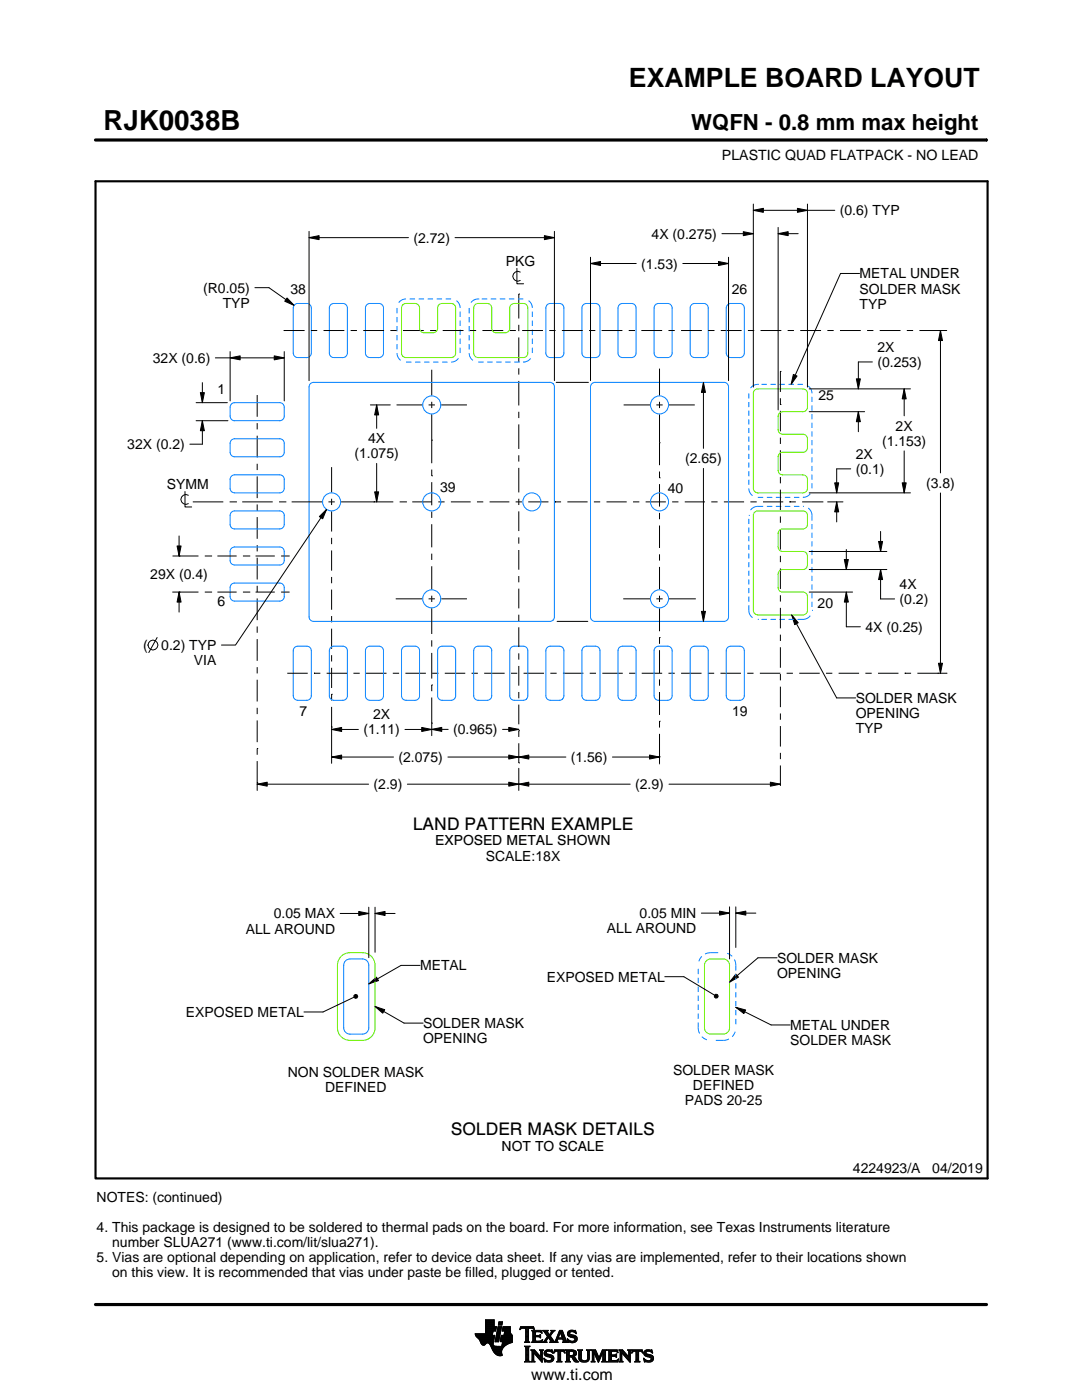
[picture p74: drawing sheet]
<svg xmlns="http://www.w3.org/2000/svg" width="216mm" height="279mm" viewBox="0 0 216 279" stroke-linecap="round" stroke-linejoin="round" font-family="sans-serif">
<defs><g id="words">
<text font-size="5.5" x="20.6" y="26">RJK0038B</text>
<text font-size="5.3" x="125.5" y="17.4">EXAMPLE BOARD LAYOUT</text>
<text font-size="4.4" x="137.9" y="26">WQFN - 0.8 mm max height</text>
<g font-size="3.5">
<text x="82.3" y="165.6">LAND PATTERN EXAMPLE</text>
<text x="90" y="226.6">SOLDER MASK DETAILS</text>
</g>
<text font-size="3.2" x="106" y="275.3">www.ti.com</text>
<g font-size="2.8">
<text x="144.1" y="32">PLASTIC QUAD FLATPACK - NO LEAD</text>
<text x="130" y="47.6">4X (0.275)</text>
<text x="167.6" y="43">(0.6) TYP</text>
<text x="82.5" y="48.4">(2.72)</text>
<text x="100.9" y="53.1">PKG</text>
<text x="128" y="53.6">(1.53)</text>
<text x="40.6" y="58.4">(R0.05)</text>
<text x="57.9" y="58.6">38</text>
<text x="146" y="58.7">26</text>
<text x="171.5" y="55.6">METAL UNDER</text>
<text x="171.5" y="58.6">SOLDER MASK</text>
<text x="44.4" y="61.4">TYP</text>
<text x="171.5" y="61.6">TYP</text>
<text x="175.1" y="70.2">2X</text>
<text x="30.5" y="72.4">32X (0.6)</text>
<text x="175.1" y="73.2">(0.253)</text>
<text x="43.4" y="78.6">1</text>
<text x="163.3" y="79.9">25</text>
<text x="25.4" y="89.6">32X (0.2)</text>
<text x="73.5" y="88.5">4X</text>
<text x="176" y="89">(1.153)</text>
<text x="178.7" y="86">2X</text>
<text x="70.7" y="91.5">(1.075)</text>
<text x="136.7" y="92.5">(2.65)</text>
<text x="170.8" y="91.6">2X</text>
<text x="170.8" y="94.6">(0.1)</text>
<text x="33.3" y="97.7">SYMM</text>
<text x="87.8" y="98.1">39</text>
<text x="133.2" y="98.4">40</text>
<text x="184.8" y="97.4">(3.8)</text>
<text x="30" y="115.6">29X (0.4)</text>
<text x="179.5" y="117.5">4X</text>
<text x="43.4" y="120.9">6</text>
<text x="163.2" y="121.4">20</text>
<text x="179.5" y="120.5">(0.2)</text>
<text x="28.6" y="129.7">(</text>
<text x="32.2" y="129.7">0.2) TYP</text>
<text x="172.7" y="126.1">4X (0.25)</text>
<text x="38.7" y="132.7">VIA</text>
<text x="59.8" y="142.8">7</text>
<text x="74.5" y="143.6">2X</text>
<text x="146.1" y="142.8">19</text>
<text x="170.7" y="140.3">SOLDER MASK</text>
<text x="170.7" y="143.3">OPENING</text>
<text x="72.5" y="146.6">(1.11)</text>
<text x="90.4" y="146.6">(0.965)</text>
<text x="170.7" y="146.3">TYP</text>
<text x="79.5" y="152.1">(2.075)</text>
<text x="113.9" y="152.1">(1.56)</text>
<text x="74.5" y="157.5">(2.9)</text>
<text x="126.7" y="157.5">(2.9)</text>
<text x="86.9" y="168.7">EXPOSED METAL SHOWN</text>
<text x="96.9" y="171.7">SCALE:18X</text>
<text x="54.6" y="183.3">0.05 MAX</text>
<text x="127.6" y="183.2">0.05 MIN</text>
<text x="49" y="186.3">ALL AROUND</text>
<text x="121.1" y="186.2">ALL AROUND</text>
<text x="83.8" y="193.7">METAL</text>
<text x="109.1" y="195.9">EXPOSED METAL</text>
<text x="155" y="192.1">SOLDER MASK</text>
<text x="155" y="195.1">OPENING</text>
<text x="37.1" y="203">EXPOSED METAL</text>
<text x="84.4" y="205.2">SOLDER MASK</text>
<text x="84.4" y="208.2">OPENING</text>
<text x="157.7" y="205.6">METAL UNDER</text>
<text x="157.7" y="208.6">SOLDER MASK</text>
<text x="57.4" y="215">NON SOLDER MASK</text>
<text x="134.3" y="214.6">SOLDER MASK</text>
<text x="64.9" y="218">DEFINED</text>
<text x="136.6" y="220.6">PADS 20-25</text>
<text x="138.3" y="217.6">DEFINED</text>
<text x="100.1" y="229.7">NOT TO SCALE</text>
<text x="19.3" y="239.9">NOTES: (continued)</text>
<text x="170.2" y="234.2">4224923/A</text>
<text x="186" y="234.2">04/2019</text>
<text x="19.3" y="245.9">4. This package is designed to be soldered to thermal pads on the board. For more information, see Texas Instruments literature</text>
<text x="19.3" y="251.9">5. Vias are optional depending on application, refer to device data sheet. If any vias are implemented, refer to their locations shown</text>
<text x="22.4" y="248.9">number SLUA271 (www.ti.com/lit/slua271).</text>
<text x="22.4" y="254.9">on this view. It is recommended that vias under paste be filled, plugged or tented.</text>
</g>
</g></defs>
<g fill="none" stroke="#000" stroke-width=".2">
<path d="M19.1 27.9h177.7M196.8 27.7v.5M50.9 57.4h2.8l5 3.5M57.3 59.5l1.4 1.4-1.9-.8zM61.7 47.4l2-.4v.8zM61.7 46.2v29.8M61.7 47.4h19.8M90.8 47.4h19.8M103.1 53.6v3h1.4M103.5 58.7h.1M103.5 58.7v4.9M103.8 54.3a.98 .98 0 0 0-1.5 .8 .98 .98 0 0 0 1.5 .9"/>
<path d="M108.6 47l2 .4-2 .4zM110.6 46.2v29.8M117.8 52.6l2-.4v.8zM117.8 51.3v24.7M117.8 52.6h9.2M136.2 52.6h9.2M143.4 52.2l2 .4-2 .4zM144 46.6h6.3M145.4 51.3v24.7M148.3 46.2l2 .4-2 .4zM150.3 42l2-.4v.8zM150.3 40.7v36.6"/>
<path d="M150.3 42h16.3M155.3 46.6l2-.4v.8zM155.3 45.4v36.4M155.3 46.6h4M159.1 41.6l2 .4-2 .4zM161.1 40.7v36.6M171.5 54.6h-3.8l-9.8 22.1M40 78.4h.8l-.4 2zM40.4 76.4v4M43 71.4h13.7M45.9 71.4l2-.4v.8zM45.9 70.2v9.8"/>
<path d="M51.3 78.8v4.4M54.7 71l2 .4-2 .4zM56.6 66h.1M56.6 66h4.2M56.7 70.2v9.8M62 66h1.3M64.6 66h4.1M70 66h1.2M72.5 66h4.1M77.9 66h1.3M80.4 66h4.2M85.8 66h1.3"/>
<path d="M86.1 73.8v5.1M88.3 66h4.2M93.7 66h1.3M96.3 66h4.1M101.7 66h1.2M103.5 64.8v1.3M103.5 67.3v4.9M103.5 73.5v1.3M103.5 76v4.9M104.2 66h4.1M109.6 66h1.3M111 76.3h6.4"/>
<path d="M112.1 66h4.2M117.5 66h1.3M120 66h4.2M125.5 66h1.2M128 66h4.1M131.6 73.6v5.3M133.4 66h1.2M135.9 66h4.2M140.4 76.3l.4 2h-.8zM140.4 76.3v13.2M141.3 66h1.3M143.8 66h4.2"/>
<path d="M149.2 66h1.3M151.8 66h4.1M155.7 74.1h.1M155.7 74.1v4.1M155.7 79.5v1.2M157.2 66h1.2M158.3 74.7l.7 .3-1.1 1.7zM159.7 66h4.1M161.5 77.6h20.2M165.1 66h1.2M167.6 66h4.2M170.9 75.6h.8l-.4 2z"/>
<path d="M173 66h1.3M174.1 72.2h-2.8v5.4M175.5 66h4.2M180.4 77.6l.4 2h-.8zM180.4 77.6v5.4M180.9 66h1.3M183.5 66h5.4M187.7 66l.4 2h-.8zM187.7 66v28.4M36.9 98.1v3.1h1.3M37.6 98.8a.98 .98 0 0 0-1.5 .9 .98 .98 0 0 0 1.5 .8M39.1 80.4h6.3"/>
<path d="M39.1 84h6.4M40.4 84l.4 2h-.8zM40.4 84v4.6h-2.5M51.3 84.4v1.3M51.3 87v4.3M51.3 92.6v1.2M51.3 95.1v4.3M66.2 93.2v5.1M66.2 99.5v1.3M73.9 80.8h4M74.8 98.2h.8l-.4 2zM75.2 80.8l.4 2h-.8z"/>
<path d="M75.2 80.8v4.7M75.2 92.5v7.7M79.1 80.8h5.2M85.5 80.8h1.3M86.1 95h.1M86.1 87.8h.1M86.1 80.2v1.2M86.1 82.7v9.8M86.1 93.7v1.3M86.1 96.2v4.6M88 80.8h5.2M103.5 82.2v1.2"/>
<path d="M103.5 84.7v4.9M103.5 90.9v1.2M103.5 93.4v4.9M103.5 99.5v1.3M124.4 80.8h5.3M131 80.8h1.2M131.6 95.4h.1M131.6 88.4h.1M131.6 80.2v1.2M131.6 82.7v10.1M131.6 94.1v1.3M131.6 96.6v4.5"/>
<path d="M133.5 80.8h5.1M140.4 93.5v30.5M155.7 80.7h.1M155.7 82v4.1M155.7 87.3v1.3M155.7 89.9v4M155.7 95.2v1.3M155.7 97.7v4.1M161.5 98.4h20.2M161.5 82.2h11M166.6 96.4h.8l-.4 2zM169.8 93.6h-2.8v4.8"/>
<path d="M171.3 82.2l.4 2h-.8zM171.3 82.2v4M180 96.4h.8l-.4 2zM180.4 90v8.4M187.7 98.4v36M34.4 118.2h5.2M34.5 111h5.1M35.3 109h.8l-.4 2zM35.7 118.2l.4 2h-.8zM35.7 107v4M35.7 118.2v4M35.8 118.2h.1"/>
<path d="M35.8 111h.1M38.5 100.2h6.1M40.9 118.2h1.2M40.9 111h1.2M42.1 118.2h.1M42.1 111h.1M43.4 118.2h3.8M43.4 111h3.8M45.8 100.2h1.3M47.1 100.2h.1M48.3 100.2h6.1M48.5 118.2h1.2"/>
<path d="M48.5 111h1.2M49.7 118.2h.1M49.7 111h.1M51 118.2h3.8M51 111h3.8M51.3 100.7v1.2M51.3 103.2v4.3M51.3 108.8v1.2M51.3 111.3v4.3M51.3 116.9v1.3M51.3 119.4v4.4M55.7 100.2h1.2"/>
<path d="M56.1 118.2h1.7M56.1 111h1.7M56.9 100.2h.1M58.2 100.2h6.1M63.7 103.1l1.5-1.4-.8 1.8zM65.2 101.7l-18.2 27h-2.8M65.5 100.2h1.3M66.2 102v4.1M66.2 107.3v1.3M66.2 109.9v4M66.2 115.1v1.3M66.2 117.7v4"/>
<path d="M68.1 100.2h10.4M74.5 100.2h.1M79 119.5h5.3M79.7 100.2h1.3M81 100.2h.1M82.3 100.2h3.9M85.5 119.5h1.3M86.1 102.1v1.3M86.1 104.6v4.6M86.1 110.5v1.2M86.1 113v4.6M86.1 118.9v1.2"/>
<path d="M87.5 100.2h1.2M88 119.5h5.2M90 100.2h3.9M95.2 100.2h1.2M97.7 100.2h3.9M102.9 100.2h1.2M103.5 102v4M103.5 107.2v1.3M103.5 109.8v3.9M103.5 115v1.2M103.5 117.5v3.9M105.4 100.2h4"/>
<path d="M110.7 100.2h.1M110.7 100.2h1.3M113.2 100.2h4M118.5 100.2h1.3M121 100.2h4.1M124.4 119.5h5.3M126.3 100.2h1.3M128.8 100.2h4.1M131 119.5h1.2M131.6 102.4v1.2M131.6 104.9v4.5M131.6 110.6v1.3"/>
<path d="M131.6 113.1v4.5M131.6 118.9v1.2M133.5 119.5h5.3M134.1 100.2h1.3M136.6 100.2h4.1M141.9 100.2h1.3M144.4 100.2h4.1M149.7 100.2h1.3M152.3 100.2h4M155.7 103.1v1.2M155.7 105.6v4.1M155.7 110.9v1.3"/>
<path d="M155.7 113.4v4.1M155.7 118.8v1.3M157.5 100.2h.1M157.5 100.2h1.3M160.1 100.2h4M161.5 118.2h8.6M161.5 113.7h15.5M161.5 110.1h15.5M164.1 100.2h.1M165.1 100.2h3.1M167 100.2l.4 2h-.8zM167 100.2v4"/>
<path d="M168.5 111.7h.8l-.4 2zM168.9 118.2l.4 2h-.8zM168.9 118.2v6.9h2.8M168.9 109.7v4M175.3 108.1h.8l-.4 2zM175.7 113.7l.4 2h-.8zM175.7 113.7v5.8h2.8M175.7 106.1v4M31.4 127.2l-1.7 3M51.3 125v1.3M51.3 127.5v4.4M51.3 133.1v1.3"/>
<path d="M51.3 135.7v4.3M57.3 134.4h4.1M62.7 134.4h.1M62.7 134.4h1.2M65.2 134.4h4.1M66.2 138.6h.1M66.2 122.9v1.3M66.2 125.5v4M66.2 130.8v1.2M66.2 133.3v4M66.2 138.6v1.2M70.5 134.4h1.3"/>
<path d="M73 134.4h4.1M78.4 134.4h1.2M80.9 134.4h4.1M86.1 136.7h.1M86.1 121.4v5.1M86.1 127.8v1.2M86.1 130.3v5.1M86.1 136.7v1.2M86.1 139.2v7.6M86.2 134.4h1.3M88.8 134.4h4M94.1 134.4h1.3"/>
<path d="M96.6 134.4h4.1M102 134.4h1.2M103.5 122.7v1.2M103.5 125.2v3.9M103.5 130.4v1.2M103.5 132.9v3.9M103.5 138.1v1.3M104.5 134.4h4.1M109.8 134.4h1.3M111.2 124h6.1M112.3 134.4h4.1M117.7 134.4h1.2"/>
<path d="M120.2 134.4h4.1M125.5 134.4h1.3M128 134.4h4.1M131.6 127.2h.1M131.6 121.4v4.6M131.6 127.2v1.3M131.6 129.8v4.5M131.6 135.6v1.2M131.6 138.1v4.6M133.4 134.4h1.2M135.9 134.4h4.1M140 122h.8l-.4 2z"/>
<path d="M141.2 134.4h1.3M143.8 134.4h4M149.1 134.4h1.3M151.6 134.4h4.1M155.7 121.3v4.1M155.7 126.7v1.2M155.7 129.2v4.1M155.7 134.5v1.3M155.7 137v4.1M157 134.4h1.2M158 122.7l1.3 1.6-.7 .4zM158 122.7l8.9 16.6h3.8"/>
<path d="M159.5 134.4h4.1M164.8 134.4h1.3M167.3 134.4h4.1M172.7 134.4h1.2M175.2 134.4h4.1M180.5 134.4h.1M180.5 134.4h1.3M183.1 134.4h5.9M187.1 134.4h.1M187.3 132.4h.8l-.4 2zM51.3 156.5l2-.4v.8zM51.3 149.4h.1"/>
<path d="M51.3 156.2h.1M51.3 141.3v1.2M51.3 143.8v4.3M51.3 149.4v1.2M51.3 151.9v5.8M51.3 156.5h22.2M66.2 151.1l2-.4v.8zM66.2 145.6l2-.4v.8zM66.2 145.1h.1M66.2 141.1v11.2M66.2 151.1h12.3M66.2 145.6h5.3"/>
<path d="M81.3 156.5h44.4M84.1 145.2l2 .4-2 .4zM86.1 145.6l2-.4v.8zM86.1 144.3h.1M89.4 151.1h23.5M89.4 145.6h-8.6M100.3 145.6h3.2M101.5 156.1l2 .4-2 .4zM101.5 150.7l2 .4-2 .4zM101.5 145.2l2 .4-2 .4zM103.5 151.1l2-.4v.8zM103.5 156.5l2-.4v.8z"/>
<path d="M103.5 145.8h.1M103.5 152.3h.1M103.5 140.6v4M103.5 145.8v1.3M103.5 148.3v4M103.5 153.3v4.4M122.2 151.1h9.4M129.6 150.7l2 .4-2 .4zM131.6 143.9h.1M131.6 151h.1M131.6 143.9v1.3M131.6 146.5v6"/>
<path d="M133.5 156.5h22.2M153.7 156.1l2 .4-2 .4zM155.7 142.4v1.2M155.7 144.9v4.1M155.7 150.2v1.3M155.7 152.8v4.1M67.9 182.3h5.7M70.6 199l-6.1 3h-3.8M70.6 198.7l.3-.2h.3l.2 .4-.2 .3h-.3l-.3-.2zM71.6 181.9l2 .4-2 .4zM73.6 196.4l1.5-1.4 .4 .7zM73.6 181.1v10"/>
<path d="M74.8 182.3l2-.4v.8zM74.8 181.1v8.9M74.8 182.3h4M83.8 192.7h-3.8l-6.4 3.7M132.6 194.9h3.8l6.2 3.7M139.9 182.2h5.7M142.5 198.6l.3-.2 .4 .1 .1 .3-.1 .3-.4 .1-.3-.2zM143.6 181.8l2 .4-2 .4zM145.6 181v10.4M146.8 182.2l2-.4v.8zM146.8 181v8.1M146.8 182.2h4"/>
<path d="M146.8 194.4l.6 .6-1.8 1zM155 191.1h-3.8l-5.6 4.9M74.8 200.9l2 .6-.4 .7zM74.8 200.9l5.8 3.3h3.8M146.8 201l2 .6-.4 .7zM146.8 201l7.1 3.6h3.8M94.8 266.2h3.5M94.8 266.3h3.5M94.9 266.4h3.3M94.9 266.5h3.8l-.2 1.2M94.9 266.5h3.8M95 266.6h3.7"/>
<path d="M95 266.7h3.7M95.1 266.8h3.6M95.2 266.9h3.4M95.3 267h3.3M95.4 267.1h3.2M95.5 267.2h3.1M95.6 267.3h3M95.7 267.4h2.8M95.7 267.5h2.8M95.8 267.6h2.7M95.8 267.7h2.7M95.9 267.8h2.6"/>
<path d="M95.9 267.9h2.5M95.9 268h2.5M96 268h1.1M96 268.1h1M96.1 268.2h.8M96.1 268.3h.7M96.2 268.4h.6M96.3 268.4h.4M96.9 266.1h1.4M96.9 266h1.4M96.9 265.9h1.4M96.9 265.8h1.5"/>
<path d="M96.9 265.7h1.5M96.9 264.7l2.2 .1-.2 .9h-.5l-.2 .8M96.9 265.6h2M96.9 265.5h2M96.9 265.4h2M96.9 265.3h2.1M96.9 265.2h2.1M96.9 265.1h2.1M96.9 265h2.1M96.9 264.9h2.1M96.9 264.8h2.2M96.9 264.6h1.7"/>
<path d="M96.9 264.5h1.7M96.9 264.4h1.7M96.9 264.3h1.7M96.9 264.2h1.7M96.9 264.1h1.7M96.9 264h1.7M96.9 263.9h1.7M96.9 263.8h1.7M96.9 263.7h1.7M96.9 263.6h1.7M96.9 263.5h1.7M96.9 263.4h1.7"/>
<path d="M97.5 268h.9M97.6 268.1h.8M97.7 268.2h.7M97.7 268.3h.7M97.8 268.4h.6M97.9 268.5h.6M97.9 268.6h.7M98 268.7h1.1M98 268.8h2.6M98 268.8h2.5M98.1 268.9h2.3M98.1 269h2.3"/>
<path d="M98.1 269.1h2.2M98.2 269.2h2.1M98.2 269.2h2M98.2 269.3h2M98.3 269.4h1.9M98.3 269.5h1.8M98.4 269.6h1.7M98.4 268v.4l.3 .2 2 .1M98.5 269.7h1.6M98.5 267.7l-.1 .3M98.5 269.8h1.6M98.6 269.9h1.5"/>
<path d="M98.6 264.8v-1.4h-1.7v2.8h-2.1l.1 .3 .8 .9 .6 1h.4l.5-.4 .4 .1 1 1.8 .8 .6h.8l-.1-1.1 .8-.9M98.6 270h1.5M98.7 270h1.4M98.8 270.1h1.3M98.8 267.7h.7M98.8 267.6h.7M98.8 267.5h.7M98.9 270.2h1.2M98.9 267.4h.7M98.9 267.3h.7M98.9 267.2h.7M98.9 267.1h.7"/>
<path d="M98.9 267h.7M98.9 270.3h1.3M99 266.9h.6M99 266.9h.7M99 266.8h.7M99 266.7h.7M99 266.6h.7M99 266.5h.7M99.1 270.4h1.1M99.1 266.4h.7M99.1 266.3h.7M99.1 266.2h.7"/>
<path d="M99.1 266.1h.7M99.1 266h.7M99.2 265.9h.7M99.2 265.8h.7M99.2 270.4h1M99.2 265.7h.7M99.2 265.6h.7M99.2 265.5h.7M99.3 265.4h.6M99.3 265.4h.7M99.3 265.3h.7M99.3 265.2h.7"/>
<path d="M99.3 265.1h.7M99.3 265h.7M99.4 270.5h.8M99.4 264.9h.7M99.4 264.8h.7M99.4 264.8h.7l-.6 3h-.7zM99.4 264.5l.2-.7h.7l-.2 .7h-.7M99.5 264.4h.6M99.5 264.3h.7M99.5 264.2h.7M99.5 264.1h.7M99.5 264h.7"/>
<path d="M99.5 263.9h.7M99.6 263.8h.7M99.8 270.6h.1M99.8 267.7h2.4M99.8 267.6h2.4M99.8 267.5h2.4M99.9 267.4h2.3M99.9 267.3h2.3M99.9 267.2h2.3M99.9 267.1h2.3M99.9 267h2.3M99.9 266.9h2.3"/>
<path d="M100 266.9h2.2M100 266.8h2.2M100 266.7h2.2M100 266.6h2.2M100 266.5h2.2M100.1 268.6h.7M100.2 268.5h.7M100.2 268.4h.8M100.2 268.4h.9M100.2 268.3h1M100.2 268.2h1.2M100.2 265.6h1.6"/>
<path d="M100.2 268.1h1.4M100.2 265.5h1.6M100.2 268h1.6M100.3 265.4h1.5M100.3 268h1.7M100.3 267.9h1.9M100.3 265.3h1.5M100.3 267.8h1.9M100.3 265.2h1.5M100.3 265.1h1.5M100.3 265h1.5M100.4 264.9h1.4"/>
<path d="M100.4 264.8h1.4M100.6 266.5l.1-.8h-.5l.2-.9h1.4l.1 1.1 .3 .6v1.4l-1.3 .6M100.6 266.4h1.5M100.6 266.3h1.4M100.6 266.2h1.4M100.6 266.1h1.3M100.7 266h1.2M100.7 265.9h1.2M100.7 265.8h1.1M100.7 265.7h1.1M102.2 266.5h-2.2l-.2 1.1 .1 .2h.4l-.2 .9M103.7 265.3h.1"/>
<path d="M103.8 265.2h.2M103.8 265h2.8M103.8 264.9h2.7M103.9 264.8h2.6M104.7 267.8h1M104.7 271.8h1.1M104.7 268.7h1M104.8 267.7h.7M104.8 271.7h.8M104.9 265.2h.6M104.9 268.9h.6M104.9 267.6h.6"/>
<path d="M104.9 267.5l-.2 .3M104.9 267.5h.6M104.9 267.4h.6M104.9 267.3h.6M104.9 267.2h.6M104.9 267.1h.6M104.9 267h.6M104.9 266.8h.6M104.9 266.7h.6M104.9 266.6h.6M104.9 266.5h.6M104.9 266.4h.6"/>
<path d="M104.9 266.3h.6M104.9 266.2h.6M104.9 266.1h.6M104.9 265.9h.6M104.9 265.8h.6M104.9 265.7h.6M104.9 265.6h.6M104.9 265.5h.6M104.9 265.4h.6M104.9 265.3h.6M104.9 271.5h.6M104.9 269h.6"/>
<path d="M104.9 271.4h.6M104.9 271.4v-2.4l-.2-.4h1.1l-.3 .4v2.4M104.9 271.4l-.2 .4h1.1l-.3-.4M104.9 271.3h.6M104.9 271.2h.6M104.9 271.1h.6M104.9 271h.6M104.9 270.9h.6M104.9 270.8h.6M104.9 270.6h.6M104.9 270.5h.6M104.9 270.4h.6"/>
<path d="M104.9 270.3h.6M104.9 270.2h.6M104.9 270.1h.6M104.9 270h.6M104.9 269.9h.6M104.9 269.8h.6M104.9 269.6h.6M104.9 269.5h.6M104.9 269.4h.6M104.9 269.3h.6M104.9 269.2h.6M104.9 269.1h.6"/>
<path d="M105.5 267.5l.2 .3M105.5 267.5v-2.3l.7-.1 .4 .3-.1-.6h-2.6l-.1 .6 .4-.3 .7 .1v2.3M105.7 267.8h-1M105.9 271.8h.8M105.9 269.4h.8M106.1 269.5h.7M106.1 267.8h2M106.1 271.7h.5M106.2 269.6h.7M106.2 271.5h.3M106.2 265.6h1.8M106.2 269.8h.8"/>
<path d="M106.2 271.4h.3M106.2 271.4l-.3 .4h.8l-.2-.4M106.2 271.3h.3M106.2 271.2h.3M106.2 271.1h.3M106.2 271h.3M106.2 270.9h.3M106.2 270.8h.3M106.2 270.6h.3M106.2 270.5h.3M106.2 270.4h.3M106.2 270.3h.3"/>
<path d="M106.2 270.2h.3M106.2 270.1h.3M106.2 270h1M106.2 269.9h.9M106.2 269.8v1.6M106.2 269.8l-.3-.4h.8l1.2 1.4M106.3 267.7h1.8M106.3 265.7h1.8M106.3 267.6h.6M106.3 265.8h.6M106.3 267.5l-.2 .3M106.3 267.5h.5"/>
<path d="M106.3 267.4h.5M106.3 267.3h.5M106.3 267.2h.5M106.3 267.1h.5M106.3 267h.5M106.3 266.8h.5M106.3 266.7h1.6M106.3 266.6h1.6M106.3 266.5h.5M106.3 266.4h.5M106.3 266.3h.5M106.3 266.2h.5"/>
<path d="M106.3 266.1h.5M106.3 265.9h.5M106.4 265.2h.2M106.5 270h.1M106.5 270v1.4M106.5 265.3h.1M106.6 270.1h.7M106.7 270.2h.7M106.8 270.3h.7M106.8 265.9l.2-.1h.6l.6 .2-.2-.5h-1.9l.2 .3v1.7M106.8 265.9v.6h.8l.3-.2v.7M106.9 270.4h.7"/>
<path d="M107 270.5h.7M107.1 270.6h.7M107.2 270.8h1M107.3 270.9h.9M107.4 271h.8M107.5 271.1h.7M107.6 271.2h.6M107.6 266.5h.3M107.7 271.3h.5M107.7 269.4h.7M107.7 266.8h.2M107.7 267.6h.5"/>
<path d="M107.8 266.4h.1M107.8 271.4h.4M107.8 267h.1M107.8 265.8h.3M107.8 269.5h.5M107.9 271.5h.3M107.9 269.6h.3M107.9 267l-.3-.2h-.8l.1 .8h.9l.5-.2M107.9 269.8h.3M107.9 270.6h.3M107.9 270.5h.3M107.9 270.4h.3"/>
<path d="M107.9 270.3h.3M107.9 270.2h.3M107.9 270.1h.3M107.9 270h.3M107.9 269.9h.3M107.9 269.8v1M107.9 269.8l-.2-.4h.7l-.2 .4M108 271.7h.2M108 265.9h.1M108 267.5h.2M108.1 271.8h.1M108.1 266.1h.1"/>
<path d="M108.2 267.4h.1M108.2 269.8v2.1l-1.7-1.9M108.2 267.8h.9M108.3 267.4l-.2 .5-2-.1M108.3 265.6h1M108.5 267.7h.5M108.5 271.1l.8 .4h.5l.2-.2-.1-.3-1-.4-.3-.3 .1-.7 .8-.2 .5 .1 .2-.1 .1 .6-.9-.3-.3 .1-.1 .3 1.3 .4 .2 .6M108.5 271.1h.1M108.5 265.7h.7M108.5 271.2h.2M108.6 271.3h.2M108.6 270.1h.4"/>
<path d="M108.6 270h.4M108.6 270.2h.6M108.6 267.6h.4M108.6 271.4h.4M108.6 269.9h.4M108.6 270.3h1M108.6 265.8h.7M108.6 271.5h.8M108.6 269.8h.5M108.7 271.7h1.5M108.7 270.4h1.3M108.7 267.5h.3"/>
<path d="M108.7 271.8h.1M108.7 265.9h.6M108.7 269.6h1.5M108.8 267.4h.3M108.8 270.5h1.5M108.8 266.1h.6M108.8 269.5h1.4M108.8 267.3h.4M108.9 266.2h.6M108.9 267.2h.4M108.9 266.3h.6M108.9 270.6h1.5"/>
<path d="M109 267.1h.3M109 266.4h1M109.1 271.8h.9M109.1 269.4h.7M109.1 267h.9M109.1 266.5h.8M109.1 267.8h-.9M109.2 266.8h.8M109.2 266.6h.6M109.2 266.7h.7M109.2 266.7l-.6 .9-.4 .2M109.3 270.8h1.1"/>
<path d="M109.5 267.1h.6M109.6 267.2h.6M109.7 271.5h.7M109.7 267.3h.6M109.7 267.8l.2-.1-.5-.8-.4 .8 .1 .1M109.7 267.8h1.6M109.7 266.3h.4M109.7 267.4h.6M109.8 270.9h.7M109.8 266.2h.3M109.8 266.6l.9 1.2 1-2.3h.5l.8 2.1 .3 .2M109.8 267.5h.6"/>
<path d="M109.9 266.1h.3M109.9 269.8h.4M109.9 267.6h.6M109.9 267.7h.7M109.9 271.4h.5M109.9 265.9h.4M110 271h.5M110 265.6h.7M110 265.9l-.4 .5-.4-.6 .2-.3h-1.1l.9 1.2M110 265.9l.1-.2-.2-.2h.8l-.9 1.1M110 271.3h.5M110 265.8h.4"/>
<path d="M110 271.1h.5M110 271.2h.5M110.1 269.4h.1M110.1 265.7h.4M110.1 269.9h.2M110.2 270h.1M110.5 270h.1M110.5 269.9h.2M110.5 271.1l-.3 .6-.7 .2-.6-.2-.2 .1-.2-.7M110.5 269.8h.3M110.6 269.6h2.1M110.6 269.5h2"/>
<path d="M110.6 269.4h2M110.7 267.7h.5M110.8 267.6h.4M110.9 267.5h.3M110.9 267.4h.3M111 267.3h.3M111 267.2h1.8M111 267.1h1.8M111.1 267h.3M111.1 271.8h1M111.1 266.8h.4M111.2 266.7h.3"/>
<path d="M111.2 267.5l.1-.2h1l.1 .2M111.2 267.5v.3h.1M111.2 266.6h.3M111.3 266.5h.3M111.3 271.7h.6M111.3 266.4h.3M111.3 271.5h.6M111.3 267.8h-1.6M111.3 269.8h.6M111.4 266.3h.3M111.4 271.4h.5M111.4 271.4l-.1-1.7h-.4l-.4 .4 .2-.7h1.9l.1 .7-.4-.4h-.4v1.7"/>
<path d="M111.4 270.5h.5M111.4 270.4h.5M111.4 270.3h.5M111.4 270.2h.5M111.4 270.1h.5M111.4 270h.5M111.4 269.9h.5M111.4 271.4l-.3 .4h1l-.2-.4M111.4 271.3h.5M111.4 271.2h.5M111.4 271.1h.5M111.4 271h.5"/>
<path d="M111.4 270.9h.5M111.4 270.8h.5M111.4 270.6h.5M111.4 266.2h.3M111.4 266.1h.4M111.5 265.9h.9M111.5 265.8h.8M111.6 265.7h.7M111.6 265.6h.6M111.8 265.9l.4 1.1h-.8zM111.9 266.1h.5M111.9 266.2h.5"/>
<path d="M111.9 266.3h.6M112 266.4h.5M112 266.5h.6M112.1 266.6h.5M112.1 266.7h.6M112.1 266.8h.6M112.2 267h.5M112.2 267.8h1.1M112.3 267.3h.6M112.3 267.4h.6M112.4 267.5h.6M112.4 267.5v.3h-.2"/>
<path d="M112.4 269.8h.3M112.4 267.6h.6M112.4 267.7h.7M112.6 269.9h.1M112.6 270h.2M112.8 271.8h1M112.8 269.4h1.6M113 269.5h1.7M113 271.7h.7M113 269.6h1.9M113 271.5h.6M113 269.8h.6"/>
<path d="M113 271.4h.6M113 271.4l-.2 .4h1l-.2-.4M113 271.3h.6M113 271.2h.6M113 271.1h.6M113 271h.6M113 270.9h.6M113 270.8h1.5M113 270.6h1.6M113 270.5h1.8M113 270.4h.6M113 270.3h.6"/>
<path d="M113 270.2h.6M113 270.1h.6M113 270h.6M113 269.9h.6M113 269.8v1.6M113 269.8l-.2-.4h1.5l.5 .2 .2 .3v.4l-.2 .3-.4 .1M113.2 267.3h.2M113.2 267.4h.3M113.2 266.2h.5M113.2 266.3h.6M113.2 266.1h.5M113.3 267.5h.3"/>
<path d="M113.3 267.8h-1.1M113.3 266.4h.9M113.3 265.9h.4M113.3 267.6h.6M113.3 266.5h1.3M113.3 267.7h1.6M113.3 265.8h.5M113.3 267.8h.2M113.4 266.6h1.5M113.4 265.7h1.5M113.4 265.7l.5-.2 .7 .1 .2-.1 .1 .7-.7-.4h-.4l-.1 .3 .1 .2 .9 .2 .4 .3 .1 .5-.3 .5-.6 .2-.7-.2-.2 .1-.2-.7 .9 .5 .4-.1 .2-.3-.1-.3-1.2-.4-.2-.5zM113.5 266.7h1.5"/>
<path d="M113.5 265.6h1.4M113.6 271.4v-.6h.4l.7 .9 .8 .1M113.6 269.9l.1-.2 .7 .2v.4l-.4 .2M113.6 269.9v.6M113.7 267.8h1.1M113.8 266.8h1.3M113.8 265.5h.6M114 268h.4M114.1 270.9h.6M114.2 271h.6M114.2 271.1h.7M114.3 271.2h.6"/>
<path d="M114.3 267h.8M114.3 269.8h.7M114.3 270.4h.6M114.4 271.3h.6M114.4 270.7l1.1 1.1M114.4 270.7h.1M114.4 271.4h.7M114.4 269.9h.6M114.4 270.3h.6M114.5 267.6h.5M114.5 270.2h.5M114.5 270h.5"/>
<path d="M114.5 265.8h.4M114.5 270.1h.5M114.5 271.5h.7M114.6 271.7h.7M114.6 267.1h.6M114.6 267.5h.5M114.7 267.2h.5M114.7 267.4h.5M114.7 265.9h.3M114.7 267.3h.5M114.7 271.8h.8M114.8 266.1h.2"/>
<path d="M114.9 266.2h.1M115.3 269.4h.9M115.4 269.5h.7M115.5 269.6h.5M115.5 269.8h.5M115.5 269.8v1.4l.4 .5 .6 .2 .6-.1 .4-.3 .1-.5M115.5 271h.5M115.5 270.9h.5M115.5 270.8h.5M115.5 270.6h.5M115.5 270.5h.5M115.5 270.4h.5"/>
<path d="M115.5 270.3h.5M115.5 270.2h.5M115.5 270.1h.5M115.5 270h.5M115.5 269.9h.5M115.5 269.8l-.2-.4h.9l-.2 .4M115.5 271.1h.5M115.5 271.2h.5M115.5 271.3h.6M115.6 271.4h.6M115.7 271.5h.8M115.8 271.7h1.5"/>
<path d="M116 271l.2 .4 .4 .2 .5-.2 .2-.4M116 269.8v1.2M116 271.8h1.1M116.8 271.5h.6M117 269.4h.8M117.1 271.4h.4M117.2 269.5h.5M117.2 271.3h.4M117.2 269.6h.4M117.2 271.2h.4M117.2 271.1h.4M117.3 269.8h.3"/>
<path d="M117.3 271h.3M117.3 270.9h.3M117.3 270.8h.3M117.3 270.6h.3M117.3 270.5h.3M117.3 270.4h.3M117.3 270.3h.3M117.3 270.2h.3M117.3 270.1h.3M117.3 270h.3M117.3 269.9h.3M117.6 269.8l.2-.4h-.8l.2 .3 .1 1.3"/>
<path d="M117.6 269.8v1.2M118 271.8h.7M118 269.4h.8M118.1 269.5h.8M118.1 271.7h.5M118.2 269.6h.7M118.2 271.5h.3M118.2 269.8h.8M118.2 271.4h.3M118.2 269.8l-.2-.4h.8l.7 1.6 .7-1.6h.9l-.3 .4M118.2 271.4l-.2 .4h.7l-.2-.4M118.2 271.3h.3"/>
<path d="M118.2 271.2h.3M118.2 271.1h.3M118.2 271h.3M118.2 270.9h.3M118.2 270.8h.3M118.2 270.6h.3M118.2 270.5h.3M118.2 270.4h.3M118.2 270.3h.3M118.2 270.2h.3M118.2 270.1h.3M118.2 270h.9"/>
<path d="M118.2 269.9h.8M118.2 269.8v1.6M118.6 270.1h.5M118.6 270.2h.6M118.7 270.3h.5M118.7 270.4h.6M118.8 270.5h.5M118.8 270.6h.6M118.9 270.8h.5M118.9 270.9h.6M119 271h.8M119 271.1h.8"/>
<path d="M119.1 271.2h.6M119.1 271.3h.6M119.2 271.4h.4M119.2 271.5h.4M119.3 271.7h.2M119.3 271.8h.2M119.6 270.9h.3M119.6 270.8h.3M119.7 270.6h.3M119.7 270.5h.3M119.8 270.4h.3M119.8 270.3h.3"/>
<path d="M119.9 270.2h.3M119.9 270.1h.3M120 270h.8M120 269.9h.8M120 269.8h.8M120.1 271.8h1M120.1 269.6h.7M120.1 269.5h.8M120.2 269.4h.9M120.2 271.7h.7M120.3 271.5h.5M120.3 271.4h.5"/>
<path d="M120.3 271.4l-.2 .4h1l-.3-.4M120.3 271.4v-1.5l-.9 2-.9-2v1.5M120.3 271.3h.5M120.3 271.2h.5M120.3 271.1h.5M120.3 271h.5M120.3 270.9h.5M120.3 270.8h.5M120.3 270.6h.5M120.3 270.5h.5M120.3 270.4h.5M120.3 270.3h.5"/>
<path d="M120.3 270.2h.5M120.3 270.1h.5M120.8 269.8v1.6M121.2 271.8h2M121.2 269.4h1.9M121.4 269.5h1.8M121.4 271.7h1.9M121.5 269.6h1.7M121.5 271.5h1.8M121.5 269.8h.5M121.5 271.4h.5M121.5 269.8l-.3-.4h1.9l.2 .6"/>
<path d="M121.5 269.9h.5M121.5 269.8v1.6M121.5 271.3h.5M121.5 271.2h.5M121.5 271.1h.5M121.5 271h.5M121.5 270.9h.5M121.5 270.8h.5M121.5 270.6h1.5M121.5 270.5h1.5M121.5 270.4h1.5M121.5 270.3h.5"/>
<path d="M121.5 270.2h.5M121.5 270.1h.5M121.5 270h.5M122.6 270.4l.4-.2v.7l-.2-.2h-.8v.8h.2M122.9 270.8h.1M122.9 270.3h.1M123 269.8h.3M123.1 271.4h.3M123.2 269.9h.1M123.3 270h.1M123.3 270l-.4-.3h-.8l-.1 .7M123.3 271.3h.1"/>
<path d="M123.4 271.2h.1M123.4 271.2l-.2 .6h-2l.3-.4M123.4 271.2l-.3 .3h-.4M123.5 271.8h.8M123.5 269.4h.7M123.6 269.5h.7M123.7 271.7h.5M123.7 269.6h.7M123.7 271.5h.4M123.7 269.8h.8M123.7 271.4h.4M123.7 271.4l-.2 .4h.8l-.2-.4"/>
<path d="M123.7 271.3h.4M123.7 271.2h.4M123.7 271.1h.4M123.7 271h.4M123.7 270.9h.4M123.7 270.8h.4M123.7 270.6h.4M123.7 270.5h.4M123.7 270.4h.4M123.7 270.3h.4M123.7 270.2h.4M123.7 270.1h.4"/>
<path d="M123.7 270h1M123.7 269.9h.9M123.7 269.8v1.6M123.7 269.8l-.2-.4h.7l1.2 1.4 .1-1M124.1 270v1.4M124.1 270h.1M124.2 270.1h.6M124.2 270.2h.7M124.3 270.3h.7M124.4 270.4h.7M124.5 270.5h.7M124.6 270.6h.7"/>
<path d="M124.7 270.8h1.1M124.8 270.9h1M124.9 271h.9M125 271.1h.8M125.1 271.2h.7M125.2 271.3h.6M125.2 269.4h.8M125.3 271.4h.5M125.4 269.5h.5M125.4 271.5h.4M125.4 269.6h.4M125.5 269.8h.3"/>
<path d="M125.5 269.8l-.3-.4h.8l-.2 .4M125.5 270.4h.3M125.5 270.3h.3M125.5 270.2h.3M125.5 270.1h.3M125.5 270h.3M125.5 269.9h.3M125.5 270.6h.3M125.5 270.5h.3M125.5 271.7h.3M125.6 271.8h.2M125.8 269.8v2.1l-1.7-1.9"/>
<path d="M126 270h.1M126.1 269.9h.1M126.1 269.8h.3M126.1 269.6h2.1M126.2 269.5h2M126.2 269.4h2M126.6 271.8h1.1M126.9 271.7h.6M126.9 271.5h.5M126.9 269.8h.5M126.9 271.4h.5M126.9 271.4v-1.7h-.5l-.3 .4 .1-.7h1.9l.2 .7-.4-.4h-.5v1.7"/>
<path d="M126.9 270.5h.5M126.9 270.4h.5M126.9 270.3h.5M126.9 270.2h.5M126.9 270.1h.5M126.9 270h.5M126.9 269.9h.5M126.9 271.4l-.3 .4h1.1l-.3-.4M126.9 271.3h.5M126.9 271.2h.5M126.9 271.1h.5M126.9 271h.5"/>
<path d="M126.9 270.9h.5M126.9 270.8h.5M126.9 270.6h.5M128 269.8h.3M128.1 269.9h.2M128.2 270h.1M128.4 271.1h.1M128.4 271.2h.2M128.5 271.3h.2M128.5 270.1h.4M128.5 270h.4M128.5 270.2h.6"/>
<path d="M128.5 271.4h.4M128.5 269.9h.4M128.5 270.3h1M128.5 271.5h.8M128.5 269.8h.5M128.6 271.7h1.5M128.6 270.4h1.3M128.6 271.8h.1M128.6 269.6h1.5M128.7 270.5h1.5M128.7 269.5h1.4M128.8 270.6h1.5"/>
<path d="M128.9 271.8h1M129 269.4h.7M129.1 270.8l-.6-.4 .1-.7 .5-.3 .8 .1 .2-.1 .1 .7-.8-.4-.4 .1-.1 .2 1.3 .5 .2 .6M129.1 270.8l.8 .2v.4l-.7 .1-.8-.4M129.2 270.8h1.1M129.6 271.5h.7M129.6 270.9h.8M129.8 269.8h.4M129.8 271.4h.5M129.9 271h.5M129.9 271.3h.5M129.9 271.1h.5"/>
<path d="M129.9 271.2h.5M129.9 269.4h.2M130 269.9h.2M130.1 270h.1M130.4 271.1l-.3 .6-.7 .2-.6-.2-.2 .1-.2-.7"/>
<circle cx="30.5" cy="128.7" r=".98"/>
</g>
<g fill="#000">
<path d="M61.7 47.4l2-.4v.8zM108.6 47l2 .4-2 .4zM117.8 52.6l2-.4v.8zM143.4 52.2l2 .4-2 .4zM148.3 46.2l2 .4-2 .4zM150.3 42l2-.4v.8zM155.3 46.6l2-.4v.8zM159.1 41.6l2 .4-2 .4zM45.9 71.4l2-.4v.8zM54.7 71l2 .4-2 .4zM57.3 59.5l1.4 1.4-1.9-.8zM140.4 76.3l.4 2h-.8z"/>
<path d="M158.3 74.7l.7 .3-1.1 1.7zM170.9 75.6h.8l-.4 2zM180.4 77.6l.4 2h-.8zM187.7 66l.4 2h-.8zM40 78.4h.8l-.4 2zM40.4 84l.4 2h-.8zM75.2 80.8l.4 2h-.8zM166.6 96.4h.8l-.4 2zM171.3 82.2l.4 2h-.8zM180 96.4h.8l-.4 2zM35.3 109h.8l-.4 2zM35.7 118.2l.4 2h-.8z"/>
<path d="M63.7 103.1l1.5-1.4-.8 1.8zM74.8 98.2h.8l-.4 2zM167 100.2l.4 2h-.8zM168.9 118.2l.4 2h-.8zM168.5 111.7h.8l-.4 2zM175.3 108.1h.8l-.4 2zM175.7 113.7l.4 2h-.8zM140 122h.8l-.4 2zM158 122.7l1.3 1.6-.7 .4zM187.3 132.4h.8l-.4 2zM51.3 156.5l2-.4v.8zM66.2 151.1l2-.4v.8z"/>
<path d="M66.2 145.6l2-.4v.8zM84.1 145.2l2 .4-2 .4zM86.1 145.6l2-.4v.8zM101.5 156.1l2 .4-2 .4zM101.5 150.7l2 .4-2 .4zM103.5 151.1l2-.4v.8zM101.5 145.2l2 .4-2 .4zM103.5 156.5l2-.4v.8zM129.6 150.7l2 .4-2 .4zM153.7 156.1l2 .4-2 .4zM70.6 198.7l.3-.2h.3l.2 .4-.2 .3h-.3l-.3-.2zM71.6 181.9l2 .4-2 .4z"/>
<path d="M73.6 196.4l1.5-1.4 .4 .7zM74.8 182.3l2-.4v.8zM142.5 198.6l.3-.2 .4 .1 .1 .3-.1 .3-.4 .1-.3-.2zM143.6 181.8l2 .4-2 .4zM146.8 194.4l.6 .6-1.8 1zM146.8 182.2l2-.4v.8zM74.8 200.9l2 .6-.4 .7zM146.8 201l2 .6-.4 .7z"/>
</g>
<path d="M19.1 36.2h178v199h-178z" fill="none" stroke="#000" stroke-width=".43"/>
<path d="M19 27.9h177.8M19 260.3h177.8" fill="none" stroke="#000" stroke-width=".63"/>
<g fill="none" stroke="#0080ff" stroke-width=".2">
<path d="M81 59.7l-.8 .2-.6 .5M81.7 59.7h1.1M83.5 59.7h1.1M85.3 59.7h1.1M87.1 59.7h1.1M88.9 59.7h1.1M95.4 59.7h.1M95.4 59.7l-.8 .2-.6 .5M96.1 59.7h1.1M97.9 59.7h1.1M99.7 59.7h1.1M101.5 59.7h1.1"/>
<path d="M103.3 59.7h1.1M58.8 60.8l.6-.2h1.8a.9 .9 0 0 1 .9 .9v9a.9 .9 0 0 1-.9 .9h-1.8a.9 .9 0 0 1-.9-.9v-9zM61.9 76.6l.7-.3h47.1l.7 .3 .2 .6v45.9l-.2 .6-.7 .3h-47.1a.9 .9 0 0 1-.9-.9v-45.9zM66 60.8l.6-.2h1.8a.9 .9 0 0 1 .9 .9v9a.9 .9 0 0 1-.9 .9h-1.8a.9 .9 0 0 1-.9-.9v-9zM73.2 60.8l.6-.2h1.8a.9 .9 0 0 1 .9 .9v9a.9 .9 0 0 1-.9 .9h-1.8a.9 .9 0 0 1-.9-.9v-9zM79.2 70.5l.2 .8 .6 .6M79.2 61.5v1M79.2 63.3v1M79.2 65.1v1M79.2 66.9v1M79.2 68.7v1M81 72.3h1.1"/>
<path d="M82.8 72.3h1.1M84.6 72.3h1.1M86.4 72.3h1.1M88.2 72.3h1.1M91.1 60l.5 .6 .2 .9M91.5 71.5l-.7 .6-.8 .2M91.8 62.2v1.1M91.8 64v1.1M91.8 65.8v1.1M91.8 67.6v1.1M91.8 69.4v1.1M93.6 70.5l.2 .8 .6 .6"/>
<path d="M93.6 61.5v1M93.6 63.3v1M93.6 65.1v1M93.6 66.9v1M93.6 68.7v1M95.4 72.3h1.1M97.2 72.3h1.1M99 72.3h1.1M100.8 72.3h1.1M102.6 72.3h1.1M104.4 72.3h.1M105.5 60l.5 .6 .2 .9"/>
<path d="M105.9 71.5l-.7 .6-.8 .2M106.2 62.2v1.1M106.2 64v1.1M106.2 65.8v1.1M106.2 67.6v1.1M106.2 69.4v1.1M109.2 60.8l.6-.2h2.1l.4 .2 .2 .7v9.2l-.2 .4-.4 .2-2.1 .1a.9 .9 0 0 1-.9-.9v-9zM116.4 60.8l.6-.2h1.8a.9 .9 0 0 1 .9 .9v9a.9 .9 0 0 1-.9 .9h-1.8a.9 .9 0 0 1-.9-.9v-9zM118.1 76.6l.6-.3h25.8a.9 .9 0 0 1 .9 .9v45.9a.9 .9 0 0 1-.9 .9h-25.8a.9 .9 0 0 1-.9-.9v-45.9zM123.6 60.8l.6-.2h1.8a.9 .9 0 0 1 .9 .9v9a.9 .9 0 0 1-.9 .9h-1.8a.9 .9 0 0 1-.9-.9v-9zM130.8 60.8l.6-.2h1.8a.9 .9 0 0 1 .9 .9v9a.9 .9 0 0 1-.9 .9h-1.8a.9 .9 0 0 1-.9-.9v-9zM138 60.8l.6-.2h1.8a.9 .9 0 0 1 .9 .9v9a.9 .9 0 0 1-.9 .9h-1.8a.9 .9 0 0 1-.9-.9v-9z"/>
<path d="M145.2 60.8l.6-.2h1.8a.9 .9 0 0 1 .9 .9v9a.9 .9 0 0 1-.9 .9h-1.8a.9 .9 0 0 1-.9-.9v-9zM149.4 78.5v1M151.2 76.7h.1M151.2 76.7l-.8 .2-.6 .5M151.9 76.7h1.1M153.7 76.7h1.1M155.5 76.7h1.1M157.3 76.7h1.1M159.1 76.7h1.1M161.3 77.1l.5 .6 .2 .8M162 79.2v1M46.2 95l.6-.2h9a.9 .9 0 0 1 .9 .9v1.8a.9 .9 0 0 1-.9 .9h-9a.9 .9 0 0 1-.9-.9v-1.8z"/>
<path d="M46.2 87.8l.6-.2h9a.9 .9 0 0 1 .9 .9v1.8a.9 .9 0 0 1-.9 .9h-9a.9 .9 0 0 1-.9-.9v-1.8zM46.2 80.6l.6-.2h9a.9 .9 0 0 1 .9 .9v1.8a.9 .9 0 0 1-.9 .9h-9a.9 .9 0 0 1-.9-.9v-1.8zM149.4 97.5l.2 .8 .5 .6M149.4 80.2v1.1M149.4 82v1M149.4 83.7v1M149.4 85.4v1M149.4 87.1v1.1M149.4 88.8v1.1M149.4 90.6v1M149.4 92.3v1M149.4 94v1"/>
<path d="M149.4 95.7v1.1M150.1 98.9h.1M151.2 99.3h1.1M153 99.3h1.1M154.8 99.3h1.1M156.6 99.3h1.1M158.4 99.3h1.1M160.2 99.3h.1M161.7 98.5l-.7 .6-.8 .2M162 80.9v1.1M162 82.6v1.1M162 84.4v1"/>
<path d="M162 86.1v1M162 87.8v1M162 89.5v1.1M162 91.3v1M162 93v1M162 94.7v1M162 96.4v1.1M46.2 116.6l.6-.2h9a.9 .9 0 0 1 .9 .9v1.8a.9 .9 0 0 1-.9 .9h-9a.9 .9 0 0 1-.9-.9v-1.8zM46.2 109.4l.6-.2h9a.9 .9 0 0 1 .9 .9v1.8a.9 .9 0 0 1-.9 .9h-9a.9 .9 0 0 1-.9-.9v-1.8zM46.2 102.2l.6-.2h9a.9 .9 0 0 1 .9 .9v1.8a.9 .9 0 0 1-.9 .9h-9a.9 .9 0 0 1-.9-.9v-1.8zM149.4 102.9h.1M149.4 103.6v1"/>
<path d="M149.4 105.3v1M149.4 107v1M149.4 108.7v1.1M149.4 110.4v1.1M149.4 112.2v1M149.4 113.9v1M149.4 115.6v1M149.4 117.3v1.1M149.4 119.1v1M152.3 101.1h-1.6l-.9 .7M153 101.1h1.1M154.8 101.1h1.1"/>
<path d="M156.6 101.1h1.1M158.4 101.1h1.1M160.2 101.1h.1M161.3 101.4l.6 .9 .1 1.6M162 104.6v1M162 106.3v1M162 108v1.1M162 109.8v1M162 111.5v1M162 113.2v1M162 114.9v1.1M162 116.6v1.1"/>
<path d="M162 118.4v1M58.8 129.2l.6-.2h1.8a.9 .9 0 0 1 .9 .9v9a.9 .9 0 0 1-.9 .9h-1.8a.9 .9 0 0 1-.9-.9v-9zM66 129.2l.6-.2h1.8a.9 .9 0 0 1 .9 .9v9a.9 .9 0 0 1-.9 .9h-1.8a.9 .9 0 0 1-.9-.9v-9zM73.2 129.2l.6-.2h1.8a.9 .9 0 0 1 .9 .9v9a.9 .9 0 0 1-.9 .9h-1.8a.9 .9 0 0 1-.9-.9v-9zM80.4 129.2l.6-.2h1.8a.9 .9 0 0 1 .9 .9v9a.9 .9 0 0 1-.9 .9h-1.8a.9 .9 0 0 1-.9-.9v-9zM87.6 129.2l.6-.2h1.8a.9 .9 0 0 1 .9 .9v9a.9 .9 0 0 1-.9 .9h-1.8a.9 .9 0 0 1-.9-.9v-9zM94.8 129.2l.6-.2h1.8a.9 .9 0 0 1 .9 .9v9a.9 .9 0 0 1-.9 .9h-1.8a.9 .9 0 0 1-.9-.9v-9zM102 129.2l.6-.2h2.1l.4 .2 .2 .7v9.2l-.2 .4-.4 .2-2.1 .1a.9 .9 0 0 1-.9-.9v-9zM109.2 129.2l.6-.2h2.1l.4 .2 .2 .7v9.2l-.2 .4-.4 .2-2.1 .1a.9 .9 0 0 1-.9-.9v-9zM116.4 129.2l.6-.2h1.8a.9 .9 0 0 1 .9 .9v9a.9 .9 0 0 1-.9 .9h-1.8a.9 .9 0 0 1-.9-.9v-9zM123.6 129.2l.6-.2h1.8a.9 .9 0 0 1 .9 .9v9a.9 .9 0 0 1-.9 .9h-1.8a.9 .9 0 0 1-.9-.9v-9zM130.8 129.2l.6-.2h1.8a.9 .9 0 0 1 .9 .9v9a.9 .9 0 0 1-.9 .9h-1.8a.9 .9 0 0 1-.9-.9v-9z"/>
<path d="M138 129.2l.6-.2h1.8a.9 .9 0 0 1 .9 .9v9a.9 .9 0 0 1-.9 .9h-1.8a.9 .9 0 0 1-.9-.9v-9zM145.2 129.2l.6-.2h1.8a.9 .9 0 0 1 .9 .9v9a.9 .9 0 0 1-.9 .9h-1.8a.9 .9 0 0 1-.9-.9v-9zM149.4 120.8l.1 1.5 .6 1M150.1 123.3h.1M151.2 123.6h.1M151.9 123.6h1.1M153.7 123.6h1.1M155.5 123.6h1.1M157.3 123.6h1.1M161.7 122.9l-.9 .6-1.7 .1M162 121.8h.1M162 120.1v1"/>
<path d="M69.1 191.6l.7-.2h2.5a1.25 1.25 0 0 1 1.3 1.2v12.5a1.25 1.25 0 0 1-1.3 1.3h-2.5a1.25 1.25 0 0 1-1.2-1.3v-12.5v-.4zM139.3 193.3v1.1M139.3 195.1v1.1M139.3 196.9v1.1M139.3 198.7v1.1M140.1 190.9l-.7 1M143.3 190.1h-1.7l-.9 .3M145.1 190.3l1 .6M146.5 191.5l.3 .8v1.4M146.8 194.4v1.1M146.8 196.2v1.1M146.8 198v1.1"/>
<path d="M146.8 199.8v1M139.3 204.1v1.4l.3 .8M139.3 200.5v1.1M139.3 202.3v1M140.1 206.9l.9 .6M145.5 207.4l-1 .2h-1.7M146.7 205.9l-.6 1M146.8 201.6v1M146.8 203.3v1.1"/>
<circle cx="86.1" cy="80.8" r="1.8"/>
<circle cx="131.6" cy="80.8" r="1.8"/>
<circle cx="66.2" cy="100.2" r="1.8"/>
<circle cx="86.1" cy="119.5" r="1.8"/>
<circle cx="86.1" cy="100.2" r="1.8"/>
<circle cx="106.1" cy="100.2" r="1.8"/>
<circle cx="131.6" cy="119.5" r="1.8"/>
<circle cx="131.6" cy="100.2" r="1.8"/>
</g>
<path d="M80.4 60.8l.6-.2h1.8a.9 .9 0 0 1 .9 .9v4a.9 .9 0 0 0 .9 .9h1.8a.9 .9 0 0 0 .9-.9v-4a.9 .9 0 0 1 .9-.9h1.8a.9 .9 0 0 1 .9 .9v9a.9 .9 0 0 1-.9 .9h-9l-.6-.3-.3-.6v-9zM94.8 60.8l.6-.2h1.8a.9 .9 0 0 1 .9 .9v4a.9 .9 0 0 0 .9 .9h1.8a.9 .9 0 0 0 .9-.9v-4a.9 .9 0 0 1 .9-.9h2.1l.4 .2 .2 .4v9.3l-.1 .4-.3 .3-.5 .2h-9a.9 .9 0 0 1-.9-.9v-9zM150.6 77.9l.6-.3h9a.9 .9 0 0 1 .9 .9v2.8a.9 .9 0 0 1-.9 .9h-4a.9 .9 0 0 0-.9 .9v2.7a.9 .9 0 0 0 .9 .9h4a.9 .9 0 0 1 .9 .9v1.8a.9 .9 0 0 1-.9 .9h-4a.9 .9 0 0 0-.9 .9v2.7a.9 .9 0 0 0 .9 .9h4a.9 .9 0 0 1 .9 .9v1.8a.9 .9 0 0 1-.9 .9h-9a.9 .9 0 0 1-.9-.9v-19zM150.6 102.2l.6-.2h9a.9 .9 0 0 1 .9 .9v1.8a.9 .9 0 0 1-.9 .9h-4a.9 .9 0 0 0-.9 .9v2.7a.9 .9 0 0 0 .9 .9h4a.9 .9 0 0 1 .9 .9v1.8a.9 .9 0 0 1-.9 .9h-4a.9 .9 0 0 0-.9 .9v2.7a.9 .9 0 0 0 .9 .9h4a.9 .9 0 0 1 .9 .9v2.7a.9 .9 0 0 1-.9 .9h-9a.9 .9 0 0 1-.9-.9v-18.9zM68.3 190.7l.4-.3a8.5 8.5 0 0 1 4.2-.2 2.5 2.5 0 0 1 1.9 2.4v12.5a2.5 2.5 0 0 1-2.5 2.5h-2.5a2.5 2.5 0 0 1-2.5-2.5v-12.5a2.5 2.5 0 0 1 1-1.9zM140.9 191.7l.7-.3h2.7a1.25 1.25 0 0 1 1.3 1.2v12.5a1.25 1.25 0 0 1-1.3 1.3h-2.5a1.25 1.25 0 0 1-1.2-1.3v-12.5z" fill="none" stroke="#6ef200" stroke-width=".2"/>
<use href="#words"/>
</svg>
